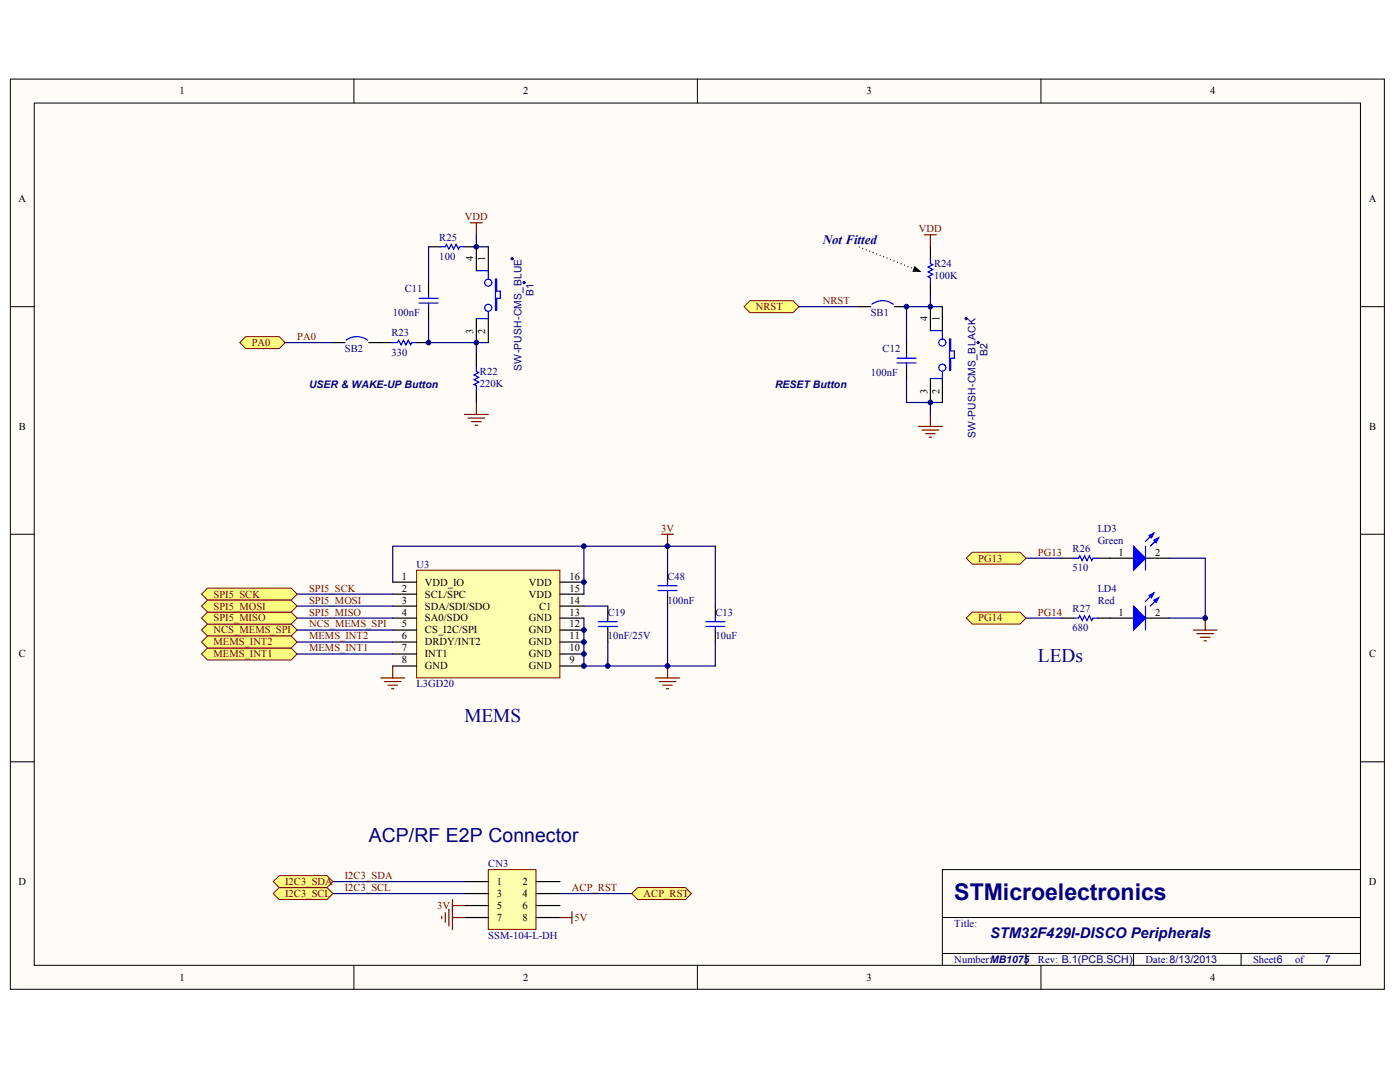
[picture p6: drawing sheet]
<svg xmlns="http://www.w3.org/2000/svg" width="271mm" height="207mm" viewBox="0 0 271 207" stroke-linecap="round" stroke-linejoin="round" font-family="sans-serif">
<defs><g id="words">
<text font-size="4.5" fill="#000080" x="184.7" y="174">STMicroelectronics</text>
<text font-size="3.8" fill="#000080" x="71.4" y="162.7">ACP/RF E2P Connector</text>
<g font-size="3.7" fill="#000080">
<text x="200.9" y="127.9">LEDs</text>
<text x="89.9" y="139.5">MEMS</text>
</g>
<text font-size="2.8" fill="#000080" x="191.6" y="181.4">STM32F429I-DISCO Peripherals</text>
<text font-size="2.5" fill="#000080" x="159.2" y="47.2">Not Fitted</text>
<text font-size="2.1" fill="#000080" x="256.4" y="186.2">7</text>
<g font-size="2">
<text x="34.7" y="18.3">1</text>
<text x="101.2" y="18.3">2</text>
<text x="167.7" y="18.3">3</text>
<text x="234.2" y="18.3">4</text>
<text x="3.6" y="39.1">A</text>
<text x="264.9" y="39.1">A</text>
<text x="91.6" y="50.5" transform="rotate(-90 91.6 50.5)">4</text>
<text x="93.9" y="50.5" transform="rotate(-90 93.9 50.5)">1</text>
<text x="91.6" y="64.5" transform="rotate(-90 91.6 64.5)">3</text>
<text x="93.9" y="64.5" transform="rotate(-90 93.9 64.5)">2</text>
<text x="179.5" y="62.1" transform="rotate(-90 179.5 62.1)">4</text>
<text x="181.8" y="62.1" transform="rotate(-90 181.8 62.1)">1</text>
<text x="179.5" y="76.1" transform="rotate(-90 179.5 76.1)">3</text>
<text x="181.8" y="76.1" transform="rotate(-90 181.8 76.1)">2</text>
<text x="3.6" y="83.1">B</text>
<text x="264.9" y="83.1">B</text>
<text x="216.5" y="107.4">1</text>
<text x="223.5" y="107.4">2</text>
<text x="77.7" y="112.1">1</text>
<text x="82.2" y="113.2">VDD_IO</text>
<text x="102.3" y="113.2">VDD</text>
<text x="110.2" y="112.1">16</text>
<text x="77.7" y="119">4</text>
<text x="77.7" y="116.7">3</text>
<text x="77.7" y="114.4">2</text>
<text x="82.2" y="117.9">SDA/SDI/SDO</text>
<text x="82.2" y="115.5">SCL/SPC</text>
<text x="102.3" y="115.5">VDD</text>
<text x="104.4" y="117.9">C1</text>
<text x="110.2" y="119">13</text>
<text x="110.2" y="116.7">14</text>
<text x="110.2" y="114.4">15</text>
<text x="216.5" y="119">1</text>
<text x="223.5" y="119">2</text>
<text x="77.7" y="121.3">5</text>
<text x="77.7" y="126">7</text>
<text x="77.7" y="123.6">6</text>
<text x="82.2" y="122.5">CS_I2C/SPI</text>
<text x="82.2" y="124.8">DRDY/INT2</text>
<text x="82.2" y="120.2">SA0/SDO</text>
<text x="102.3" y="120.2">GND</text>
<text x="102.3" y="124.8">GND</text>
<text x="102.3" y="122.5">GND</text>
<text x="110.2" y="126">10</text>
<text x="110.2" y="123.6">11</text>
<text x="110.2" y="121.3">12</text>
<text x="3.6" y="127.1">C</text>
<text x="77.7" y="128.3">8</text>
<text x="82.2" y="129.4">GND</text>
<text x="82.2" y="127.1">INT1</text>
<text x="102.3" y="129.4">GND</text>
<text x="102.3" y="127.1">GND</text>
<text x="110.2" y="128.3">9</text>
<text x="264.9" y="127.1">C</text>
<text x="3.6" y="171.1">D</text>
<text x="96.1" y="171.1">1</text>
<text x="96.1" y="173.4">3</text>
<text x="101.1" y="171.1">2</text>
<text x="101.1" y="173.4">4</text>
<text x="264.9" y="171.1">D</text>
<text x="96.1" y="175.7">5</text>
<text x="96.1" y="178.1">7</text>
<text x="101.1" y="175.7">6</text>
<text x="101.1" y="178.1">8</text>
<text x="34.7" y="189.6">1</text>
<text x="101.2" y="189.6">2</text>
<text x="167.7" y="189.6">3</text>
<text x="234.2" y="189.6">4</text>
</g>
<g font-size="2" fill="#000080">
<text x="85" y="46.5">R25</text>
<text x="85" y="50.2">100</text>
<text x="180.8" y="51.6">R24</text>
<text x="180.8" y="53.9">100K</text>
<text x="78.3" y="56.5">C11</text>
<text x="103.2" y="57.2" transform="rotate(-90 103.2 57.2)">B1</text>
<text x="75.8" y="65">R23</text>
<text x="76" y="61.1">100nF</text>
<text x="168.5" y="61.1">SB1</text>
<text x="66.8" y="68.1">SB2</text>
<text x="75.8" y="68.8">330</text>
<text x="100.9" y="71.7" transform="rotate(-90 100.9 71.7)">SW-PUSH-CMS_BLUE</text>
<text x="170.8" y="68.1">C12</text>
<text x="191.1" y="68.8" transform="rotate(-90 191.1 68.8)">B2</text>
<text x="59.8" y="75">USER &amp; WAKE-UP Button</text>
<text x="92.9" y="72.5">R22</text>
<text x="92.9" y="74.8">220K</text>
<text x="150" y="75">RESET Button</text>
<text x="168.5" y="72.7">100nF</text>
<text x="188.8" y="84.7" transform="rotate(-90 188.8 84.7)">SW-PUSH-CMS_BLACK</text>
<text x="207.6" y="106.7">R26</text>
<text x="212.4" y="102.8">LD3</text>
<text x="212.4" y="105.1">Green</text>
<text x="80.6" y="109.7">U3</text>
<text x="129.2" y="112.1">C48</text>
<text x="207.6" y="110.4">510</text>
<text x="117.6" y="119">C19</text>
<text x="129.2" y="116.7">100nF</text>
<text x="138.4" y="119">C13</text>
<text x="207.6" y="118.3">R27</text>
<text x="212.4" y="114.4">LD4</text>
<text x="212.4" y="116.7">Red</text>
<text x="117.6" y="123.6">10nF/25V</text>
<text x="138.4" y="123.6">10uF</text>
<text x="207.6" y="122">680</text>
<text x="80.6" y="132.9">L3GD20</text>
<text x="94.5" y="167.6">CN3</text>
<text x="184.7" y="179.2">Title:</text>
<text x="94.5" y="181.5">SSM-104-L-DH</text>
<text x="184.7" y="186.2">Number:MB1075</text>
<text x="200.9" y="186.2">Rev: B.1(PCB.SCH)</text>
<text x="221.7" y="186.2">Date:8/13/2013</text>
<text x="242.5" y="186.2">Sheet6</text>
<text x="250.6" y="186.2">of</text>
</g>
<g font-size="2" fill="#800000">
<text x="90" y="42.6">VDD</text>
<text x="177.8" y="44.9">VDD</text>
<text x="146.3" y="60">NRST</text>
<text x="159.2" y="58.8">NRST</text>
<text x="57.5" y="65.7">PA0</text>
<text x="48.7" y="66.9">PA0</text>
<text x="127.9" y="102.8">3V</text>
<text x="200.9" y="107.4">PG13</text>
<text x="189.3" y="108.6">PG13</text>
<text x="41.3" y="115.5">SPI5_SCK</text>
<text x="41.3" y="117.9">SPI5_MOSI</text>
<text x="59.8" y="114.4">SPI5_SCK</text>
<text x="59.8" y="119">SPI5_MISO</text>
<text x="59.8" y="116.7">SPI5_MOSI</text>
<text x="200.9" y="119">PG14</text>
<text x="41.3" y="122.5">NCS_MEMS_SPI</text>
<text x="41.3" y="124.8">MEMS_INT2</text>
<text x="41.3" y="120.2">SPI5_MISO</text>
<text x="59.8" y="126">MEMS_INT1</text>
<text x="59.8" y="121.3">NCS_MEMS_SPI</text>
<text x="59.8" y="123.6">MEMS_INT2</text>
<text x="189.3" y="120.2">PG14</text>
<text x="41.3" y="127.1">MEMS_INT1</text>
<text x="55.2" y="173.4">I2C3_SCL</text>
<text x="55.2" y="171.1">I2C3_SDA</text>
<text x="66.8" y="170">I2C3_SDA</text>
<text x="66.8" y="172.3">I2C3_SCL</text>
<text x="110.7" y="172.3">ACP_RST</text>
<text x="124.6" y="173.4">ACP_RST</text>
<text x="84.6" y="175.7">3V</text>
<text x="111.1" y="178.1">5V</text>
</g>
</g></defs>
<g fill="#fffcf8" stroke="#000" stroke-width=".19">
<path d="M2 15.3h265.9v176h-265.9z"/>
<path d="M6.6 19.9h256.7v166.7h-256.7z"/>
</g>
<g fill="none" stroke="#000" stroke-width=".19">
<path d="M68.5 15.3v4.6M135 15.3v4.6M201.4 15.3v4.6M2 59.3h4.6M263.3 59.3h4.6M2 103.3h4.6M263.3 103.3h4.6M2 147.3h4.6M263.3 147.3h4.6M182.4 177.4h80.9M263.3 168.1h-80.9v18.6M68.5 186.7v4.6"/>
<path d="M135 186.7v4.6M182.4 184.4h80.9M198.6 184.4v2.3M201.4 186.7v4.6M219.4 184.4v2.3M240.2 184.4v2.3"/>
</g>
<path d="M91 43.1h2.3M92.2 43.1v2.3M92.2 77.8v2.3M89.9 80.1h4.6M90.6 80.8h3.2M91.3 81.5h1.8M92 82.2h.4" fill="none" stroke="#800000" stroke-width=".23"/>
<path d="M82.9 47.7v7M55.2 66.2h9.2M82.9 61.6v4.6h9.3M94.5 66.2h-2.3v2.4" fill="none" stroke="#000080" stroke-width=".23"/>
<path d="M64.4 66.2h2.4M71.4 66.2h2.3" fill="none" stroke="#000" stroke-width=".23"/>
<path d="M67 65.8a3.5 3.5 0 0 1 4.1 0" fill="none" stroke="#00f" stroke-width=".23"/>
<path d="M47.6 65.1h6.4l1.2 1.1-1.2 1.2h-6.4l-1.2-1.2z" fill-rule="evenodd" fill="#ffff80" stroke="#800000" stroke-width=".19"/>
<path d="M92.2 45.4v2.3h2.3" fill="none" stroke="#000080" stroke-width=".23"/>
<path d="M145.1 58.1h8.4l1.1 1.2-1.1 1.2h-8.4l-1.1-1.2z" fill-rule="evenodd" fill="#ffff80" stroke="#800000" stroke-width=".19"/>
<path d="M178.9 45.4h2.3M180.1 45.4v2.3M177.7 82.5h4.7M178.4 83.1h3.3M179.1 83.8h1.9M179.8 84.5h.5M180.1 80.1v2.4" fill="none" stroke="#800000" stroke-width=".23"/>
<path d="M154.6 59.3h11.6M180.1 57v2.3M182.4 59.3h-7v6.9M175.4 73.2v4.6h4.7M182.4 77.8h-2.3v2.3" fill="none" stroke="#000080" stroke-width=".23"/>
<path d="M166.2 59.3h2.3M173.1 59.3h2.3" fill="none" stroke="#000" stroke-width=".23"/>
<path d="M168.7 58.8a3.5 3.5 0 0 1 4.2 0" fill="none" stroke="#00f" stroke-width=".23"/>
<path d="M177.7 52.3l-11.5-4.6" fill="none" stroke="#000" stroke-width=".23" stroke-dasharray="0 .7"/>
<path d="M177.1 51.6l1 .9-1.4-.1z" fill="#000" stroke="#000" stroke-width=".19"/>
<path d="M40.2 125.3h16.1l1.2 1.2-1.2 1.1h-16.1l-1.2-1.1z" fill-rule="evenodd" fill="#ffff80" stroke="#800000" stroke-width=".19"/>
<path d="M128 103.3h2.3M129.2 103.3v2.3" fill="none" stroke="#800000" stroke-width=".23"/>
<path d="M76 112.6v-7h37v9.3" fill="none" stroke="#000080" stroke-width=".23"/>
<path d="M40.2 120.7h16.1l1.2 1.1-1.2 1.2h-16.1l-1.2-1.2z" fill-rule="evenodd" fill="#ffff80" stroke="#800000" stroke-width=".19"/>
<path d="M80.6 110.2h27.8v20.9h-27.8z" fill="#ffffb0" stroke="#800000" stroke-width=".19"/>
<g fill="none" stroke="#000" stroke-width=".23">
<path d="M76 112.6h4.6M76 119.5h4.6M76 117.2h4.6M76 114.9h4.6M108.4 112.6h4.6M108.4 119.5h4.6M108.4 117.2h4.6M108.4 114.9h4.6M117.6 117.2v2.3M138.4 117.2v2.3M76 128.8h4.6M76 121.8h4.6"/>
<path d="M76 126.5h4.6M76 124.1h4.6M108.4 128.8h4.6M108.4 121.8h4.6M108.4 126.5h4.6M108.4 124.1h4.6M117.6 121.8v2.3M138.4 121.8v2.3"/>
</g>
<path d="M57.5 114.9h18.5M57.5 117.2h18.5M57.5 119.5h18.5M113 105.6h16.2v4.6M113 117.2h4.6M129.2 117.2v11.6h-16.2v-9.3M129.2 105.6h9.2v11.6M57.5 121.8h18.5M57.5 124.1h18.5M57.5 126.5h18.5M117.6 124.1v4.7M138.4 124.1v4.7h-9.2" fill="none" stroke="#000080" stroke-width=".23"/>
<path d="M73.7 131.1h4.6M74.4 131.8h3.2M75.1 132.5h1.8M75.8 133.2h.4M76 128.8v2.3M126.9 131.1h4.6M127.6 131.8h3.2M128.3 132.5h1.8M129 133.2h.4M129.2 128.8v2.3" fill="none" stroke="#800000" stroke-width=".23"/>
<path d="M117.6 119.5v.7M138.4 119.5v.7M115.8 120.2h3.7M115.8 121.1h3.7M117.6 121.1v.7M136.6 120.2h3.7M136.6 121.1h3.7M138.4 121.1v.7" fill="none" stroke="#00f" stroke-width=".23"/>
<g fill="#ffff80" stroke="#800000" stroke-width=".19">
<path d="M40.2 123h16.1l1.2 1.1-1.2 1.2h-16.1l-1.2-1.2z" fill-rule="evenodd"/>
<path d="M40.2 113.7h16.1l1.2 1.2-1.2 1.1h-16.1l-1.2-1.1z" fill-rule="evenodd"/>
<path d="M40.2 118.4h16.1l1.2 1.1-1.2 1.2h-16.1l-1.2-1.2z" fill-rule="evenodd"/>
<path d="M40.2 116h16.1l1.2 1.2-1.2 1.2h-16.1l-1.2-1.2z" fill-rule="evenodd"/>
</g>
<path d="M94.5 168.1h9.2v11.6h-9.2z" fill="#ffffb0" stroke="#800000" stroke-width=".19"/>
<path d="M89.9 170.5h4.6M89.9 172.8h4.6M89.9 175.1h4.6M89.9 177.4h4.6M103.7 170.5h4.7M103.7 172.8h4.7M103.7 175.1h4.7M103.7 177.4h4.7" fill="none" stroke="#000" stroke-width=".23"/>
<path d="M64.4 170.5h25.5M64.4 172.8h25.5M108.4 172.8h13.8" fill="none" stroke="#000080" stroke-width=".23"/>
<path d="M85.5 177.2v.4M86.2 176.5v1.8M86.9 175.8v3.2M87.6 173.9v5.8M87.6 175.1h2.3M87.6 177.4h2.3M108.4 177.4h2.3M110.7 176.2v2.4" fill="none" stroke="#800000" stroke-width=".23"/>
<g fill="#ffff80" stroke="#800000" stroke-width=".19">
<path d="M123.4 171.6h9.3l1.1 1.2-1.1 1.1h-9.3l-1.2-1.1z" fill-rule="evenodd"/>
<path d="M54 171.6h9.3l1.1 1.2-1.1 1.1h-9.3l-1.1-1.1z" fill-rule="evenodd"/>
<path d="M54 169.3h9.3l1.1 1.2-1.1 1.1h-9.3l-1.1-1.1z" fill-rule="evenodd"/>
</g>
<path d="M82.9 47.7h2.3M89.9 47.7h2.3M180.1 47.7v2.3M180.1 54.7v2.3M73.7 66.2h2.3M80.6 66.2h2.3M92.2 68.6v2.3M92.2 75.5v2.3M214.7 119.5h4.7M214.7 107.9h4.7M221.7 119.5h4.6M221.7 107.9h4.6" fill="none" stroke="#000" stroke-width=".23"/>
<path d="M85.2 47.7h1l.2-.4 .5 .9 .4-.9 .5 .9 .5-.9 .4 .9 .2-.5h1M180.1 50v1l.4 .2-.9 .5 .9 .4-.9 .5 .9 .4-.9 .5 .5 .2v1M76 66.2h.9l.3-.4 .4 .9 .5-.9 .4 .9 .5-.9 .5 .9 .2-.5h.9M92.2 70.9v.9l.4 .2-.9 .5 .9 .5-.9 .4 .9 .5-.9 .4 .5 .3v.9M221.7 105.6v4.6M221.7 117.2v4.6M223.3 114.6l-1.6 1.7M223.3 103.1l-1.6 1.6M224.2 115.6l-1.6 1.6M224.2 104l-1.6 1.6" fill="none" stroke="#00f" stroke-width=".23"/>
<g fill="#00f" stroke="#00f" stroke-width=".23">
<path d="M219.4 117.2l2.3 2.3-2.3 2.3z"/>
<path d="M223.3 116l.9-.4-.4 .9z"/>
<path d="M222.4 115.1l.9-.5-.5 1z"/>
<path d="M219.4 105.6l2.3 2.3-2.3 2.3z"/>
<path d="M223.3 104.5l.9-.5-.4 .9z"/>
<path d="M222.4 103.5l.9-.4-.5 .9z"/>
</g>
<path d="M233.2 119.5v2.3M230.9 121.8h4.7M231.6 122.5h3.3M232.3 123.2h1.9M233 123.9h.5" fill="none" stroke="#800000" stroke-width=".23"/>
<path d="M198.6 107.9h6.9M198.6 119.5h6.9" fill="none" stroke="#000080" stroke-width=".23"/>
<g fill="#ffff80" stroke="#800000" stroke-width=".19">
<path d="M188.2 106.8h9.2l1.2 1.1-1.2 1.2h-9.2l-1.2-1.2z" fill-rule="evenodd"/>
<path d="M188.2 118.4h9.2l1.2 1.1-1.2 1.2h-9.2l-1.2-1.2z" fill-rule="evenodd"/>
</g>
<g fill="none" stroke="#000" stroke-width=".23">
<path d="M82.9 54.7v2.3M82.9 59.3v2.3M92.2 47.7v4.6M94.5 47.7v4.6M180.1 59.3v4.6M182.4 59.3v4.6M92.2 61.6v4.6M94.5 61.6v4.6M175.4 66.2v2.4M175.4 70.9v2.3M180.1 73.2v4.6M182.4 73.2v4.6"/>
<path d="M129.2 110.2v2.4M129.2 114.9v2.3M205.5 107.9h2.3M205.5 119.5h2.3M212.4 107.9h2.3M212.4 119.5h2.3"/>
</g>
<g fill="none" stroke="#00f" stroke-width=".23">
<path d="M81.1 57.7h3.7M81.1 58.6h3.7M82.9 57v.7M82.9 58.6v.7M92.2 52.3h2.3v1.7M95.9 54h.2v2.3h.7v1.4h-.7v2.3h-.2zM94.5 60.2v1.4h-2.3M173.6 69.3h3.7M173.6 70.2h3.7M175.4 68.6v.7M175.4 70.2v.7M180.1 63.9h2.3v1.6"/>
<path d="M182.4 71.8v1.4h-2.3M183.8 65.5h.2v2.4h.7v1.4h-.7v2.3h-.2zM127.3 113.3h3.7M127.3 114.2h3.7M129.2 112.6v.7M129.2 114.2v.7M207.8 107.9h.9l.3-.4 .4 .9 .5-.9 .5 .9 .4-.9 .5 .9 .2-.5h.9M207.8 119.5h.9l.3-.5 .4 1 .5-1 .5 1 .4-1 .5 1 .2-.5h.9"/>
<circle cx="94.5" cy="54.7" r=".68"/>
<circle cx="94.5" cy="59.5" r=".68"/>
<circle cx="182.4" cy="71.1" r=".68"/>
<circle cx="182.4" cy="66.2" r=".68"/>
</g>
<path d="M226.3 107.9h6.9v11.6h-6.9" fill="none" stroke="#000080" stroke-width=".23"/>
<g fill="#000080" stroke="#000080" stroke-width=".19">
<circle cx="189.3" cy="66.2" r=".22"/>
<circle cx="187" cy="61.6" r=".22"/>
<circle cx="101.4" cy="54.7" r=".22"/>
<circle cx="99.1" cy="50" r=".22"/>
<circle cx="82.9" cy="66.2" r=".45"/>
<circle cx="92.2" cy="66.2" r=".45"/>
<circle cx="92.2" cy="47.7" r=".45"/>
<circle cx="113" cy="128.8" r=".45"/>
<circle cx="113" cy="126.4" r=".45"/>
<circle cx="113" cy="124.1" r=".45"/>
<circle cx="113" cy="121.8" r=".45"/>
<circle cx="113" cy="112.6" r=".45"/>
<circle cx="113" cy="105.6" r=".45"/>
<circle cx="117.6" cy="128.8" r=".45"/>
<circle cx="129.2" cy="128.8" r=".45"/>
<circle cx="129.2" cy="105.6" r=".45"/>
<circle cx="175.4" cy="59.3" r=".45"/>
<circle cx="180" cy="77.8" r=".45"/>
<circle cx="180" cy="59.3" r=".45"/>
<circle cx="233.2" cy="119.5" r=".45"/>
</g>
<use href="#words"/>
</svg>
